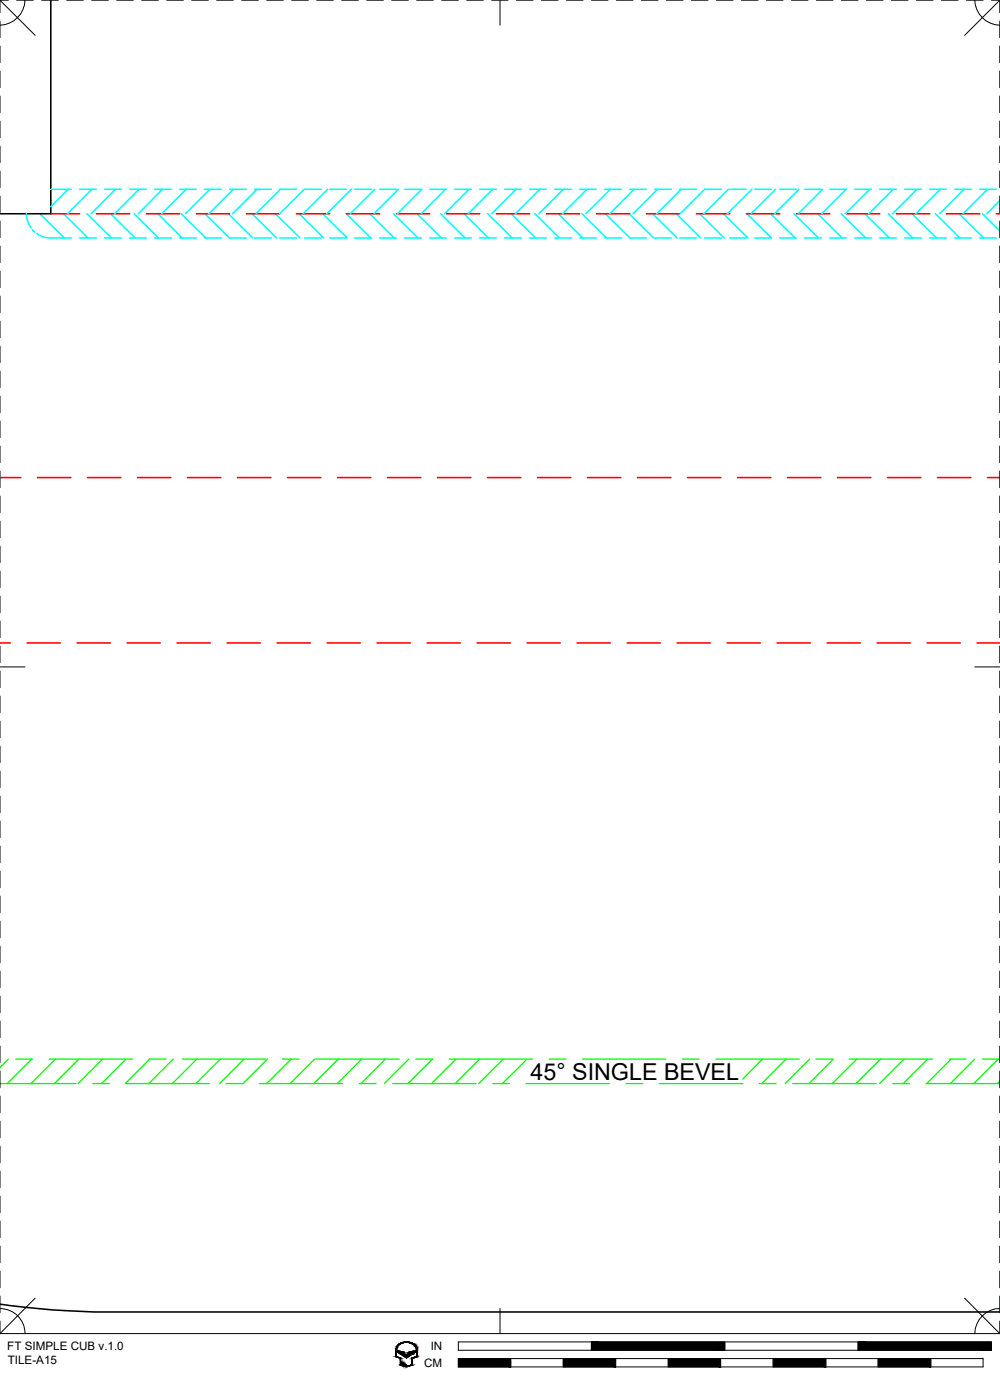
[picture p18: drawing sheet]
<svg xmlns="http://www.w3.org/2000/svg" width="190mm" height="267mm" viewBox="0 0 190 267" stroke-linecap="round" stroke-linejoin="round" font-family="sans-serif">
<defs><g id="words">
<text font-size="4.4" x="101.1" y="205.7">45° SINGLE BEVEL</text>
<g font-size="2.2">
<text x="1.4" y="257.2">FT SIMPLE CUB v.1.0</text>
<text x="82.1" y="257.2">IN</text>
<text x="1.5" y="259.9">TILE-A15</text>
<text x="80.8" y="260.4">CM</text>
</g>
</g></defs>
<!-- layer: 04 BEVEL -->
<g fill="none" stroke="#0ff" stroke-width=".3">
<path d="M9.7 36.1h3.9M13 36.1l-3.3 3.3M15.2 36.1h3.2M17.5 36.1l-4.7 4.6M19.9 36.1h3.2M22 36.1l-4.6 4.6M24.7 36.1h3.2M26.5 36.1l-4.7 4.6M29.5 36.1h3.1M31 36.1l-4.7 4.6M34.2 36.1h3.2M35.5 36.1l-4.7 4.6"/>
<path d="M39 36.1h3.2M40 36.1l-4.7 4.6M43.8 36.1h3.1M44.5 36.1l-4.7 4.6M48.5 36.1h3.2M49 36.1l-4.7 4.6M53.3 36.1h3.2M53.4 36.1l-4.6 4.6M57.9 36.1l-4.6 4.6M58 36.1h3.2M62.4 36.1l-4.7 4.6M62.8 36.1h3.2"/>
<path d="M66.9 36.1l-4.6 4.6M67.6 36.1h3.1M71.4 36.1l-4.7 4.6M72.3 36.1h3.2M75.9 36.1l-4.7 4.6M77.1 36.1h3.2M80.4 36.1l-4.7 4.6M81.9 36.1h3.1M84.9 36.1l-4.7 4.6M86.6 36.1h3.2M89.3 36.1l-4.6 4.6M91.4 36.1h3.2"/>
<path d="M93.9 36.1l-4.7 4.6M96.1 36.1h3.2M98.3 36.1l-4.6 4.6M100.9 36.1h3.2M102.8 36.1l-4.6 4.6M105.7 36.1h3.1M107.3 36.1l-4.7 4.6M110.4 36.1h3.2M111.8 36.1l-4.6 4.6M115.2 36.1h3.2M116.3 36.1l-4.7 4.6M120 36.1h3.1"/>
<path d="M120.8 36.1l-4.7 4.6M124.7 36.1h3.2M125.3 36.1l-4.7 4.6M129.5 36.1h3.2M129.8 36.1l-4.7 4.6M137.4 36.1h-3.2l-4.6 4.6M138.8 36.1l-4.7 4.6M139 36.1h3.2M143.2 36.1l-4.6 4.6M143.8 36.1h3.1M147.7 36.1l-4.6 4.6M148.5 36.1h3.2"/>
<path d="M152.2 36.1l-4.7 4.6M153.3 36.1h3.2M156.7 36.1l-4.6 4.6M158.1 36.1h3.1M161.2 36.1l-4.7 4.6M162.8 36.1h3.2M165.7 36.1l-4.7 4.6M167.6 36.1h3.2M170.2 36.1l-4.7 4.6M172.3 36.1h3.2M174.7 36.1l-4.7 4.6M177.1 36.1h3.2"/>
<path d="M179.1 36.1l-4.6 4.6M181.9 36.1h3.1M183.7 36.1l-4.7 4.6M186.6 36.1h3.2M188.1 36.1l-4.6 4.6M190.5 38.2l-2.5 2.5M5 40.7a4.6 4.6 0 0 0 .9 2.7M6.2 43.7l.4 .5M7 44.5a4.2 4.2 0 0 0 2.7 .8h3.9M7.6 40.7l4.7 4.6M12.1 40.7l4.7 4.6M15.2 45.3h3.2"/>
<path d="M16.6 40.7l4.6 4.6M19.9 45.3h3.2M21.1 40.7l4.6 4.6M24.7 45.3h3.2M25.5 40.7l4.7 4.6M29.5 45.3h3.1M30.1 40.7l4.6 4.6M34.2 45.3h3.2M34.5 40.7l4.7 4.6M39 45.3h3.2M39 40.7l4.7 4.6M43.5 40.7l4.7 4.6"/>
<path d="M43.8 45.3h3.1M48 40.7l4.7 4.6M48.5 45.3h3.2M52.5 40.7l4.7 4.6M53.3 45.3h3.2M57 40.7l4.7 4.6M58 45.3h3.2M61.5 40.7l4.6 4.6M62.8 45.3h3.2M66 40.7l4.6 4.6M67.6 45.3h3.1M70.4 40.7l4.7 4.6"/>
<path d="M72.3 45.3h3.2M75 40.7l4.6 4.6M77.1 45.3h3.2M79.4 40.7l4.7 4.6M81.9 45.3h3.1M83.9 40.7l4.7 4.6M86.6 45.3h3.2M88.4 40.7l4.7 4.6M91.4 45.3h3.2M92.9 40.7l4.7 4.6M96.1 45.3h3.2M97.4 40.7l4.7 4.6"/>
<path d="M100.9 45.3h3.2M101.9 40.7l4.7 4.6M105.7 45.3h3.1M106.4 40.7l4.6 4.6M110.4 45.3h3.2M110.9 40.7l4.6 4.6M115.2 45.3h3.2M115.3 40.7l4.7 4.6M119.9 40.7l4.6 4.6M120 45.3h3.1M124.3 40.7l4.7 4.6M124.7 45.3h3.2"/>
<path d="M128.8 40.7l4.7 4.6M129.5 45.3h3.2M133.3 40.7l4.7 4.6M134.2 45.3h3.2M137.8 40.7l4.7 4.6M139 45.3h3.2M142.3 40.7l4.6 4.6h-3.1M146.8 40.7l4.7 4.6M148.5 45.3h3.2M151.3 40.7l4.6 4.6M153.3 45.3h3.2M155.8 40.7l4.6 4.6"/>
<path d="M158.1 45.3h3.1M160.2 40.7l4.7 4.6M162.8 45.3h3.2M164.8 40.7l4.6 4.6M167.6 45.3h3.2M169.2 40.7l4.7 4.6M172.3 45.3h3.2M173.7 40.7l4.7 4.6M177.1 45.3h3.2M178.2 40.7l4.7 4.6M181.9 45.3h3.1M182.7 40.7l4.7 4.6"/>
<path d="M186.6 45.3h3.2M187.2 40.7l3.3 3.3"/>
</g>
<!-- layer: 01 CUT -->
<path d="M9.7 0v40.7h-9.7M0 248.4l4.8 .6a147 147 0 0 0 13.1 .9h172.6" fill="none" stroke="#000" stroke-width=".3"/>
<!-- layer: 05 REFERENCE -->
<g fill="none" stroke="#0f0" stroke-width=".25">
<path d="M0 206.4h14.5M1.6 201.8l-1.6 1.6M3 201.8h3.2M6.1 201.8l-4.7 4.6M9.4 201.8h15.9M10.6 201.8l-4.7 4.6M15 201.8l-4.6 4.6M17.7 206.4h3.1M19.5 201.8l-4.6 4.6M24 206.4h15.9M24 201.8l-4.7 4.6M28.4 201.8h3.2"/>
<path d="M28.5 201.8l-4.6 4.6M33 201.8l-4.7 4.6M34.8 201.8h15.9M37.5 201.8l-4.7 4.6M42 201.8l-4.7 4.6M43.1 206.4h3.1M46.5 201.8l-4.7 4.6M49.4 206.4h15.9M51 201.8l-4.7 4.6M53.8 201.8h3.2M55.5 201.8l-4.7 4.6M59.9 201.8l-4.6 4.6"/>
<path d="M60.2 201.8h15.9M64.4 201.8l-4.6 4.6M68.5 206.4h3.1M68.9 201.8l-4.7 4.6M73.4 201.8l-4.6 4.6M74.8 206.4h15.9M77.9 201.8l-4.7 4.6M79.2 201.8h3.2l-4.7 4.6M85.6 201.8h15.9M86.9 201.8l-4.7 4.6M91.4 201.8l-4.7 4.6M93.9 206.4h3.1"/>
<path d="M95.8 201.8l-4.6 4.6M100.2 202l-4.5 4.4M100.2 206.4h15.9M104.6 201.8h3.2M111 201.8h15.9M119.3 206.4h3.1M125.6 206.4h15.9M130 201.8h3.2M136.4 201.8h15.9M144.7 206.4h3.1M145.3 201.8l-3.8 3.8M149.7 201.8l-4.6 4.6"/>
<path d="M151 206.4h15.9M154.2 201.8l-4.6 4.6M155.4 201.8h3.2M158.8 201.8l-4.7 4.6M161.8 201.8h15.9M163.2 201.8l-4.6 4.6M167.7 201.8l-4.6 4.6M170.1 206.4h3.1M172.2 201.8l-4.7 4.6M176.4 206.4h14.1M176.7 201.8l-4.6 4.6M180.8 201.8h3.2"/>
<path d="M181.2 201.8l-4.7 4.6M185.7 201.8l-4.7 4.6M187.2 201.8h3.3M190.2 201.8l-4.7 4.6M190.5 206l-.5 .4"/>
</g>
<!-- layer: 02 SCORE -->
<g fill="none" stroke="#f00" stroke-width=".3">
<path d="M9.7 40.7h5.5M18.4 40.7h6.3M27.9 40.7h6.3M37.4 40.7h6.4M46.9 40.7h6.4M56.5 40.7h6.3M66 40.7h6.3M75.5 40.7h6.4M85 40.7h6.4M94.6 40.7h6.3M104.1 40.7h6.3M113.6 40.7h6.4"/>
<path d="M123.1 40.7h6.4M132.7 40.7h6.3M142.2 40.7h6.3M151.7 40.7h6.4M161.2 40.7h6.4M170.8 40.7h6.3M180.3 40.7h6.3M189.8 40.7h.7M0 91h4M7.1 91h6.4M16.7 91h6.3M26.2 91h6.3"/>
<path d="M35.7 91h6.4M45.2 91h6.4M54.8 91h6.3M64.3 91h6.3M73.8 91h6.4M83.3 91h6.4M92.9 91h6.3M102.4 91h6.3M111.9 91h6.4M121.4 91h6.4M131 91h6.3M140.5 91h6.3"/>
<path d="M150 91h6.4M159.5 91h6.4M169.1 91h6.3M178.6 91h6.4M188.1 91h2.4M0 122.5h2M5.2 122.5h6.3M14.7 122.5h6.3M24.2 122.5h6.4M33.7 122.5h6.4M43.3 122.5h6.3M52.8 122.5h6.3"/>
<path d="M62.3 122.5h6.4M71.8 122.5h6.4M81.4 122.5h6.3M90.9 122.5h6.3M100.4 122.5h6.4M109.9 122.5h6.4M119.5 122.5h6.3M129 122.5h6.3M138.5 122.5h6.4M148 122.5h6.4M157.6 122.5h6.3M167.1 122.5h6.3"/>
<path d="M176.6 122.5h6.4M186.1 122.5h4.4"/>
</g>
<!-- layer: 22 TILED -->
<g fill="#000" stroke="#000" stroke-width=".19">
<path d="M75.7 257.2l1.1 .4h-1.1zM76.4 258h2.1l-1.1 .7zM77 255.6h.8zM78 257.6l1.2-.4v.4zM77 260.3h.8l-.4 .1z"/>
<path d="M75.4 257.2l.1 1.2v-1.2zM75.4 257.2l.1 1.2h-.1z"/>
<path d="M75.4 258.4l.3 .1zM75.4 258.4l.3 .1z"/>
<path d="M75.5 256.9h.1zM75.5 256.9h.1z"/>
<path d="M75.5 256.9v.3l.1-.3zM75.5 256.9v.3h-.1z"/>
<path d="M75.6 256.6v.3l.1-.3zM75.6 256.6l-.1 .3z"/>
<path d="M75.6 256.6h.1zM75.6 256.6h.1z"/>
<path d="M75.4 258.5l1 .2zM75.4 258.5l1 .2z"/>
<path d="M75.7 256.4v.2l.1-.2zM75.7 256.4v.2h-.1z"/>
<path d="M75.8 256.3v.1l.1-.1zM75.8 256.3l-.1 .1z"/>
<path d="M75.9 256.2v.1l.1-.1zM75.8 256.3l.1-.1z"/>
<path d="M76 256.1v.1l.2-.1zM76 256.1l-.1 .1z"/>
<path d="M76.1 256l.1 .1 .1-.1zM76.1 256l.1 .1h-.2z"/>
<path d="M76.1 258.7l.3 .1zM76.1 258.7l.3 .1z"/>
<path d="M76.3 258.8l.1 1.2v-1.2zM76.3 258.8l.1 1.2h-.1z"/>
<path d="M76.3 255.9v.1l.2-.1zM76.1 256l.2-.1z"/>
<path d="M76.4 255.9h.2zM76.3 255.9h.2z"/>
<path d="M76.5 259.5l.1 .5v-.5zM76.5 259.5l.1 .5h-.1z"/>
<path d="M75.7 257.6h1.3zM75.7 257.6h1.3z"/>
<path d="M76.6 255.8v.1l.3-.1zM76.4 255.9l.2-.1z"/>
<path d="M76.8 259.6l.1 .5v-.5zM76.8 259.6l.1 .5h-.1z"/>
<path d="M75.8 257.6l1.2 .2v-.2zM75.8 257.6l1.2 .2h-.9z"/>
<path d="M76.1 257.8l1.1 .2-.2-.2zM76.1 257.8l1.1 .2h-.8z"/>
<path d="M76.6 255.7h.5zM76.6 255.7l.3 .1z"/>
<path d="M77 259.8l.1 .4v-.4zM77 259.8l.1 .4h-.1z"/>
<path d="M76.7 255.7h.5zM76.6 255.7h.5z"/>
<path d="M77.3 260l.1 .2zM77.3 260l.1 .2z"/>
<path d="M77 255.6l1.1 .1zM76.7 255.7l.3-.1 1.1 .1z"/>
<path d="M77.6 255.7h.6zM77.6 255.7h.6z"/>
<path d="M77.7 255.7l.6 .1zM77.7 255.7l.6 .1z"/>
<path d="M78 255.8l.5 .1zM78 255.8l.5 .1z"/>
<path d="M78.3 255.9h.2zM78.3 255.9h.2z"/>
<path d="M78.3 255.9l.5 .1zM78.3 255.9l.5 .1z"/>
<path d="M78.5 258.8l.1 1.2v-1.2zM78.5 258.8l.1 1.2h-.1z"/>
<path d="M78.6 256l.3 .1zM78.6 256l.3 .1z"/>
<path d="M78.5 258.7l.1 .1 .2-.1zM78.5 258.7l.1 .1z"/>
<path d="M77.8 257.8l.7 .2 .3-.2zM77.8 257.8l.7 .2h-.9z"/>
<path d="M78.7 256.1l.3 .1zM78.7 256.1l.3 .1z"/>
<path d="M78.9 256.2l.2 .1zM78.9 256.2l.2 .1z"/>
<path d="M77.8 257.6l1 .2 .3-.2zM77.8 257.6l1 .2h-1z"/>
<path d="M79 256.3l.2 .1zM79 256.3l.2 .1z"/>
<path d="M79.1 256.4l.2 .2zM79.1 256.4l.2 .2z"/>
<path d="M78 257.6h1.2zM77.8 257.6h1.3z"/>
<path d="M79.2 256.6h.1zM79.2 256.6h.1z"/>
<path d="M79.2 256.6l.2 .3zM79.2 256.6l.2 .3z"/>
<path d="M79.3 256.9h.1zM79.3 256.9h.1z"/>
<path d="M79.3 256.9l.2 .3zM79.3 256.9l.2 .3z"/>
<path d="M79.4 257.2l.1 1.2v-1.2zM79.4 257.2l.1 1.2h-.1z"/>
<path d="M79.4 258.4l.1 .1zM79.2 258.5h.3z"/>
<path d="M78.8 258.7l.7-.2h-.3zM78.5 258.7l.7-.2-.4 .2z"/>
<path d="M87.3 258.8l10 1.6v-1.6zM87.3 258.8l10 1.6h-10z"/>
<path d="M107.3 258.8l10 1.6v-1.6zM107.3 258.8l10 1.6h-10z"/>
<path d="M127.3 258.8l10 1.6v-1.6zM127.3 258.8l10 1.6h-10z"/>
<path d="M112.7 255.6l25.4 1.6v-1.6zM112.7 255.6l25.4 1.6h-25.4z"/>
<path d="M147.3 258.8l10 1.6v-1.6zM147.3 258.8l10 1.6h-10z"/>
<path d="M167.3 258.8l10 1.6v-1.6zM167.3 258.8l10 1.6h-10z"/>
<path d="M163.5 255.6l25.4 1.6v-1.6zM163.5 255.6l25.4 1.6h-25.4z"/>
<path d="M76.3 260h.1zM76.3 260h.1z"/>
<path d="M76.5 260h.1zM76.5 260h.1z"/>
<path d="M76.3 260h.2zM76.3 260h.2z"/>
<path d="M76.3 260l.3 .1zM76.3 260l.3 .1zM76.3 260.1h.3zM76.3 260.1h.3z"/>
<path d="M76.3 260.1h.3zM76.3 260.1h.3z"/>
<path d="M76.3 260.1h.5zM76.3 260.1h.5z"/>
<path d="M76.8 260.1h.1zM76.8 260.1h.1z"/>
<path d="M76.4 260.1l.5 .1zM76.4 260.1l.5 .1z"/>
<path d="M76.5 260.2h.5zM76.5 260.2h.5z"/>
<path d="M77 260.2h.1zM77 260.2h.1z"/>
<path d="M76.7 260.2h.4zM76.7 260.2h.4z"/>
<path d="M76.8 260.2l.5 .1zM76.8 260.2l.5 .1z"/>
<path d="M77.3 260.2l.1 .1zM77.3 260.2l.1 .1z"/>
<path d="M76.9 260.3h.5zM76.9 260.3h.5z"/>
<path d="M77.5 260.3h.4zM77.4 260.3h.4z"/>
<path d="M78.5 260l.1 .1zM78.2 260.1h.4z"/>
<path d="M77.9 260.3l.7-.2h-.4zM77.5 260.3l.7-.2-.3 .2z"/>
</g>
<g fill="none" stroke="#000" stroke-width=".19">
<path d="M0 0h1.6M0 0v2.4M0 4v3.2M0 8.8v3.1M0 13.5v3.2M0 18.3v3.2M0 0l6.7 6.7M3.2 0h3.2M4.8 0a4.9 4.9 0 0 1-4.8 4.8M7.9 0h3.2M12.7 0h3.2M17.5 0h3.1"/>
<path d="M22.2 0h3.2M27 0h3.2M31.8 0h3.1M36.5 0h3.2M41.3 0h3.2M46 0h3.2M50.8 0h3.2M55.6 0h3.1M60.3 0h3.2M65.1 0h3.2M69.9 0h3.1M74.6 0h3.2"/>
<path d="M79.4 0h3.2M84.1 0h3.2M88.9 0h3.2M93.7 0h3.1M95.3 0v4.8M98.4 0h3.2M103.1 0h3.2M107.9 0h3.2M112.7 0h3.1M117.4 0h3.2M122.2 0h3.2M127 0h3.1"/>
<path d="M131.7 0h3.2M136.5 0h3.2M141.2 0h3.2M146 0h3.2M150.8 0h3.1M155.5 0h3.2M160.3 0h3.2M165.1 0h3.1M169.8 0h3.2M174.6 0h3.2M179.3 0h3.2M184.1 0h3.2"/>
<path d="M185.7 0a4.9 4.9 0 0 0 4.8 4.8M188.9 0h1.6M190.5 0v2.4M190.5 4v3.2M190.5 8.8v3.1M190.5 13.5v3.2M190.5 18.3v3.2M190.5 0l-6.7 6.7M0 23.1v3.1M0 27.8v3.2M0 32.6v3.2M0 37.3v3.2"/>
<path d="M190.5 23.1v3.1M190.5 27.8v3.2M190.5 32.6v3.2M190.5 37.3v3.2M0 42.1v3.2M0 46.9v3.1M0 51.6v3.2M0 56.4v3.2M190.5 42.1v3.2M190.5 46.9v3.1M190.5 51.6v3.2M190.5 56.4v3.2"/>
<path d="M0 61.2v3.1M0 65.9v3.2M0 70.7v3.2M0 75.4v3.2M190.5 61.2v3.1M190.5 65.9v3.2M190.5 70.7v3.2M190.5 75.4v3.2M0 80.2v3.2M0 85v3.1M0 89.7v3.2M0 94.5v3.2"/>
<path d="M0 99.3v3.1M190.5 80.2v3.2M190.5 85v3.1M190.5 89.7v3.2M190.5 94.5v3.2M190.5 99.3v3.1M0 104v3.2M0 108.8v3.2M0 113.6v3.1M0 118.3v3.2M190.5 104v3.2M190.5 108.8v3.2"/>
<path d="M190.5 113.6v3.1M190.5 118.3v3.2M0 127h4.8M0 123.1v3.2M0 127.8v3.2M0 132.6v3.2M0 137.4v3.1M185.7 127h4.8M190.5 123.1v3.2M190.5 127.8v3.2M190.5 132.6v3.2M190.5 137.4v3.1"/>
<path d="M0 142.1v3.2M0 146.9v3.2M0 151.7v3.1M0 156.4v3.2M190.5 142.1v3.2M190.5 146.9v3.2M190.5 151.7v3.1M190.5 156.4v3.2M0 161.2v3.2M0 165.9v3.2M0 170.7v3.2M0 175.5v3.1"/>
<path d="M190.5 161.2v3.2M190.5 165.9v3.2M190.5 170.7v3.2M190.5 175.5v3.1M0 180.2v3.2M0 185v3.2M0 189.8v3.1M0 194.5v3.2M0 199.3v3.2M190.5 180.2v3.2M190.5 185v3.2M190.5 189.8v3.1"/>
<path d="M190.5 194.5v3.2M190.5 199.3v3.2M0 204v3.2M0 208.8v3.2M0 213.6v3.1M0 218.3v3.2M190.5 204v3.2M190.5 208.8v3.2M190.5 213.6v3.1M190.5 218.3v3.2M0 223.1v3.2M0 227.9v3.1"/>
<path d="M0 232.6v3.2M0 237.4v3.2M190.5 223.1v3.2M190.5 227.9v3.1M190.5 232.6v3.2M190.5 237.4v3.2M0 242.1v3.2M0 246.9v3.2M0 251.7v2.3M0 254h190.5M0 249.3a4.7 4.7 0 0 1 4.8 4.7M6.7 247.3l-6.7 6.7"/>
<path d="M75.5 257.2v1.2l.9 .3v1.3h.1v-.5h.1v.6h.2v-.5h.1v.6h.1v-.4h.1v.4l.2 .1v-.3l.1 .3 1.1-.3v-1.3l.9-.3v-1.2M75.6 257.1a2 2 0 0 1 3.2-1l.5 .7 .1 .3M75.7 257.2l1.3 .4 .2 .4h.4l.2-.4 1.4-.4v.4l-1.8 1.1-1.7-1.1zM75.8 256.3a2.26 2.26 0 0 1 3.6 .6l.1 1.6-.9 .3v1.3l-1.2 .3-1.1-.3v-1.3l-.9-.3a2.64 2.64 0 0 1 .4-2.2zM87.3 255.6h101.6v1.6h-101.6zM87.3 258.8h100v1.6h-100zM95.3 249.3v4.7M97.3 258.8v1.6M107.3 258.8v1.6M112.7 255.6v1.6M117.3 258.8v1.6M127.3 258.8v1.6"/>
<path d="M137.3 258.8v1.6M138.1 255.6v1.6M147.3 258.8v1.6M157.3 258.8v1.6M163.5 255.6v1.6M167.3 258.8v1.6M177.3 258.8v1.6M183.8 247.3l6.7 6.7M190.5 249.3a4.8 4.8 0 0 0-4.8 4.7M190.5 242.1v3.2M190.5 246.9v3.2M190.5 251.7v2.3"/>
</g>
<use href="#words"/>
</svg>
